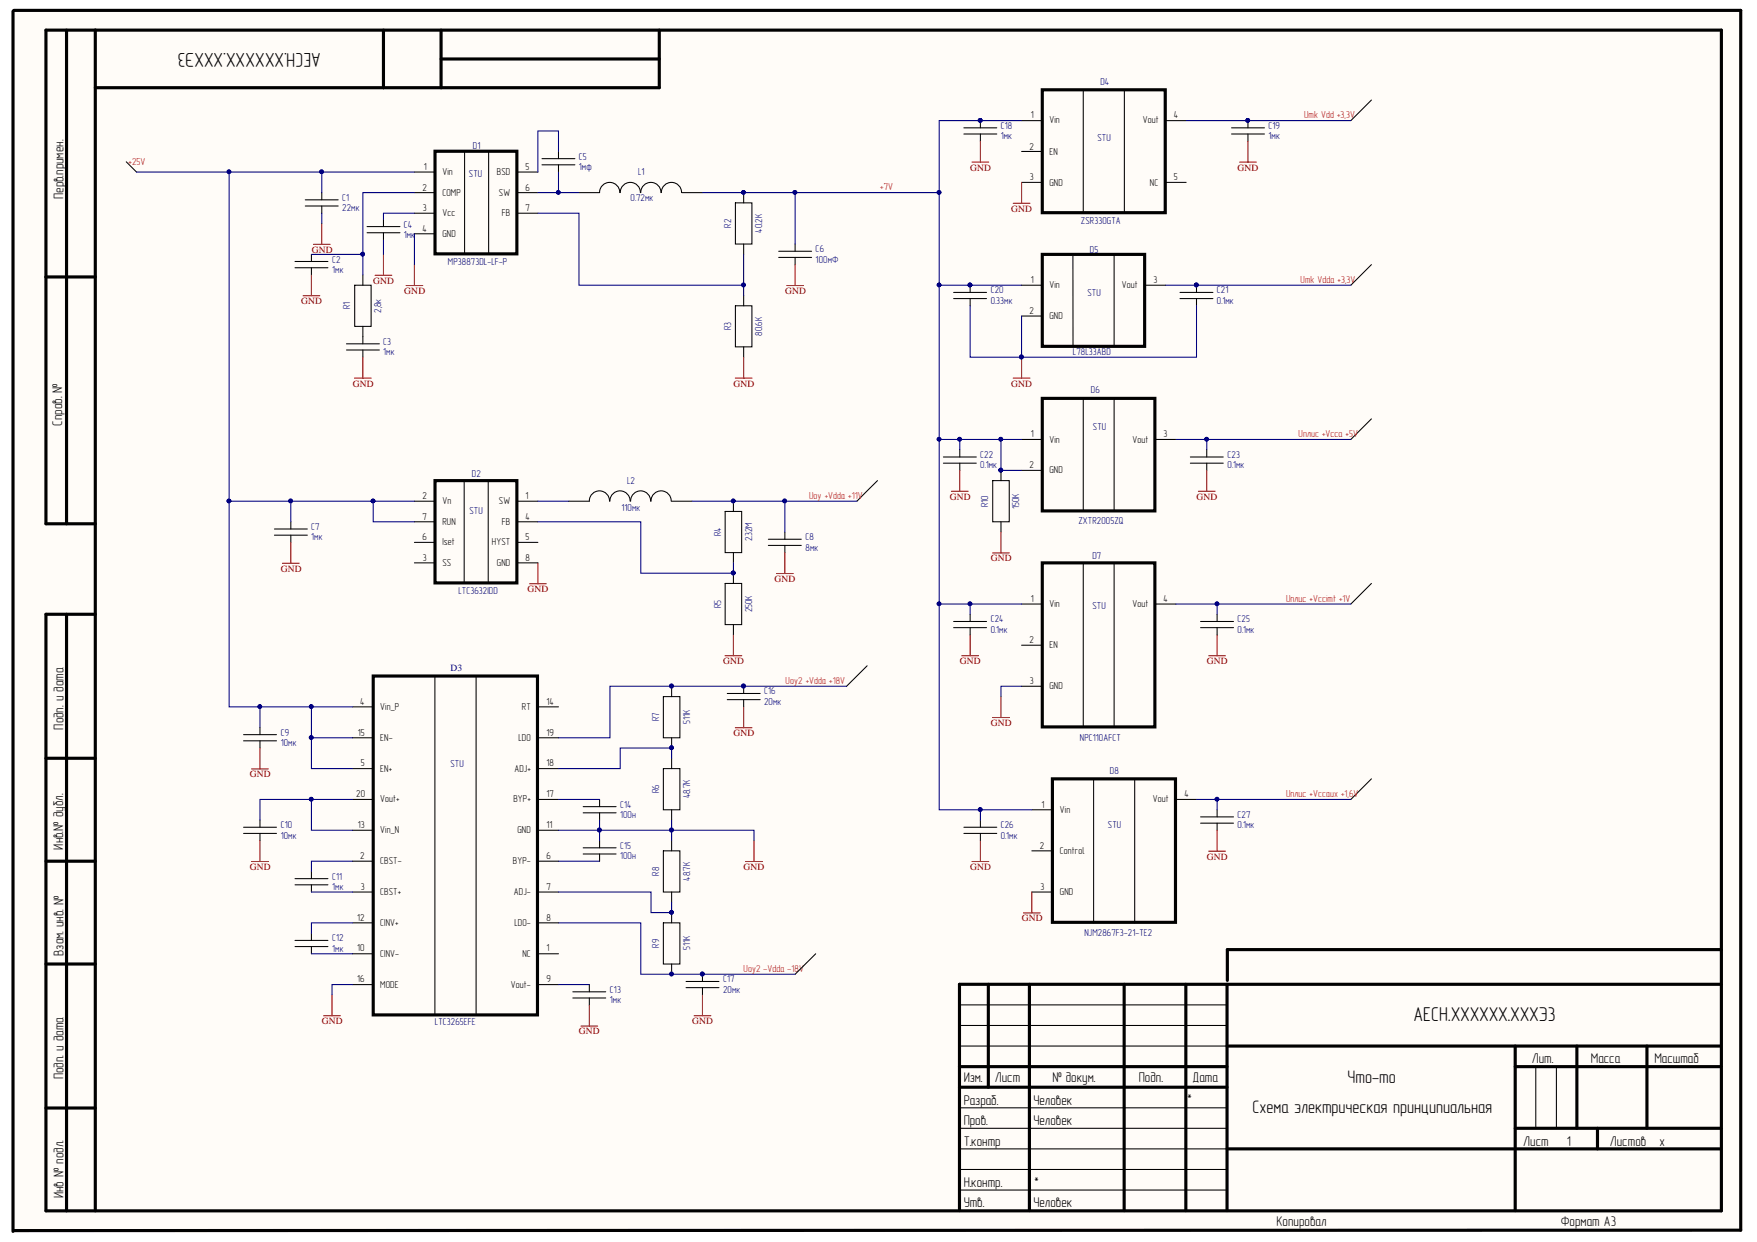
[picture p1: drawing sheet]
<svg xmlns="http://www.w3.org/2000/svg" width="297mm" height="210mm" viewBox="0 0 297 210" stroke-linecap="round" stroke-linejoin="round" font-family="sans-serif">
<defs><g id="words">
<g font-size="3.4">
<text x="54.2" y="9" transform="rotate(-180 54.2 9)">АЕСН.ХХХХХХ.ХХХЭ3</text>
<text x="239" y="172.6">АЕСН.ХХХХХХ.ХХХЭ3</text>
</g>
<g font-size="3">
<text x="227.8" y="183">Что-то</text>
<text x="211.8" y="188.2">Схема электрическая принципиальная</text>
</g>
<g font-size="2.4">
<text x="10.7" y="33.6" transform="rotate(-90 10.7 33.6)">Перв.примен.</text>
<text x="10.5" y="71.9" transform="rotate(-90 10.5 71.9)">Справ. №</text>
<text x="10.7" y="123.3" transform="rotate(-90 10.7 123.3)">Подп. и дата</text>
<text x="10.7" y="143.6" transform="rotate(-90 10.7 143.6)">Инв.№ дубл.</text>
<text x="10.7" y="161.5" transform="rotate(-90 10.7 161.5)">Взам. инв. №</text>
<text x="259" y="179.7">Лит.</text>
<text x="268.9" y="179.7">Масса</text>
<text x="279.7" y="179.7">Масштаб</text>
<text x="10.7" y="182.4" transform="rotate(-90 10.7 182.4)">Подп. и дата</text>
<text x="162.9" y="182.9">Изм.</text>
<text x="168.2" y="182.9">Лист</text>
<text x="177.9" y="182.9">№ докум.</text>
<text x="192.5" y="182.9">Подп.</text>
<text x="201.6" y="182.9">Дата</text>
<text x="162.9" y="190.2">Пров.</text>
<text x="162.9" y="186.7">Разраб.</text>
<text x="174.7" y="186.7">Человек</text>
<text x="174.7" y="190.2">Человек</text>
<text x="200.6" y="186.6">*</text>
<text x="162.9" y="193.7">Т.контр</text>
<text x="257.5" y="193.7">Лист</text>
<text x="264.9" y="193.7">1</text>
<text x="272.2" y="193.7">Листов</text>
<text x="280.5" y="193.7">x</text>
<text x="10.7" y="202.5" transform="rotate(-90 10.7 202.5)">Инв № подл.</text>
<text x="162.9" y="200.6">Н.контр.</text>
<text x="174.7" y="200.6">*</text>
<text x="162.9" y="204.1">Утв.</text>
<text x="174.7" y="204.1">Человек</text>
<text x="215.8" y="207.2">Копировал</text>
<text x="263.9" y="207.2">Формат А3</text>
</g>
<g font-size="1.7" fill="#000080">
<text x="186" y="14.4">D4</text>
<text x="169.2" y="23.5">1мк</text>
<text x="169.2" y="21.7">С18</text>
<text x="185.5" y="23.8">STU</text>
<text x="214.5" y="23.5">1мк</text>
<text x="214.5" y="21.7">С19</text>
<text x="79.3" y="29.9">STU</text>
<text x="79.9" y="25.1">D1</text>
<text x="97.9" y="28.7">1мф</text>
<text x="97.9" y="27">C5</text>
<text x="107.9" y="29.6">L1</text>
<text x="57.9" y="35.7">22мк</text>
<text x="57.9" y="33.9">C1</text>
<text x="106.6" y="33.9">0.72мк</text>
<text x="68.3" y="40.2">1мк</text>
<text x="68.3" y="38.5">C4</text>
<text x="123.6" y="38.5" transform="rotate(-90 123.6 38.5)">R2</text>
<text x="128.8" y="39.3" transform="rotate(-90 128.8 39.3)">40.2K</text>
<text x="182.7" y="37.8">ZSR330GTA</text>
<text x="56.2" y="46.1">1мк</text>
<text x="56.2" y="44.4">C2</text>
<text x="75.7" y="44.7">MP38873DL-LF-P</text>
<text x="137.9" y="44.4">100мФ</text>
<text x="137.9" y="42.6">C6</text>
<text x="184.3" y="42.7">D5</text>
<text x="59.2" y="52.2" transform="rotate(-90 59.2 52.2)">R1</text>
<text x="64.5" y="52.8" transform="rotate(-90 64.5 52.8)">2,8к</text>
<text x="167.5" y="51.3">0.33мк</text>
<text x="167.5" y="49.5">С20</text>
<text x="183.8" y="50">STU</text>
<text x="205.7" y="51.3">0.1мк</text>
<text x="205.7" y="49.5">С21</text>
<text x="64.8" y="58.2">C3</text>
<text x="123.6" y="55.8" transform="rotate(-90 123.6 55.8)">R3</text>
<text x="128.8" y="56.7" transform="rotate(-90 128.8 56.7)">80.6K</text>
<text x="64.8" y="60">1мк</text>
<text x="181.4" y="60">L78L33ABD</text>
<text x="184.4" y="66.4">D6</text>
<text x="165.7" y="77.3">С22</text>
<text x="184.8" y="72.7">STU</text>
<text x="207.5" y="77.3">С23</text>
<text x="79.8" y="80.6">D2</text>
<text x="106" y="81.7">L2</text>
<text x="165.7" y="79.1">0.1мк</text>
<text x="207.5" y="79.1">0.1мк</text>
<text x="52.6" y="89.5">С7</text>
<text x="79.4" y="86.9">STU</text>
<text x="105.1" y="86.4">110мк</text>
<text x="167.1" y="85.6" transform="rotate(-90 167.1 85.6)">R10</text>
<text x="172.3" y="86" transform="rotate(-90 172.3 86)">150K</text>
<text x="182.3" y="88.6">ZXTR2005ZQ</text>
<text x="52.6" y="91.3">1мк</text>
<text x="121.9" y="90.6" transform="rotate(-90 121.9 90.6)">R4</text>
<text x="127.2" y="91.5" transform="rotate(-90 127.2 91.5)">2.32М</text>
<text x="136.2" y="93.1">8мк</text>
<text x="136.2" y="91.3">С8</text>
<text x="184.7" y="94.5">D7</text>
<text x="77.5" y="100.3">LTC3632IDD</text>
<text x="121.9" y="102.7" transform="rotate(-90 121.9 102.7)">R5</text>
<text x="127.2" y="103.5" transform="rotate(-90 127.2 103.5)">250К</text>
<text x="167.5" y="106.9">0.1мк</text>
<text x="167.5" y="105.2">С24</text>
<text x="184.7" y="103">STU</text>
<text x="209.2" y="106.9">0.1мк</text>
<text x="209.2" y="105.2">С25</text>
<text x="129.2" y="119.1">20мк</text>
<text x="129.2" y="117.3">С16</text>
<text x="47.5" y="124.3">С9</text>
<text x="111.4" y="121.9" transform="rotate(-90 111.4 121.9)">R7</text>
<text x="116.7" y="122.4" transform="rotate(-90 116.7 122.4)">511К</text>
<text x="182.6" y="125.2">NPC110AFCT</text>
<text x="47.5" y="126.1">10мк</text>
<text x="76.1" y="129.6">STU</text>
<text x="187.6" y="130.9">D8</text>
<text x="104.8" y="136.5">С14</text>
<text x="111.4" y="134.1" transform="rotate(-90 111.4 134.1)">R6</text>
<text x="116.7" y="134.9" transform="rotate(-90 116.7 134.9)">48.7К</text>
<text x="47.5" y="141.8">10мк</text>
<text x="47.5" y="140">С10</text>
<text x="104.8" y="138.2">100н</text>
<text x="104.8" y="143.4">С15</text>
<text x="169.2" y="141.8">0.1мк</text>
<text x="169.2" y="140">С26</text>
<text x="187.3" y="139.9">STU</text>
<text x="209.2" y="140">0.1мк</text>
<text x="209.2" y="138.2">С27</text>
<text x="56.2" y="148.7">С11</text>
<text x="104.8" y="145.2">100н</text>
<text x="111.4" y="148" transform="rotate(-90 111.4 148)">R8</text>
<text x="116.7" y="148.9" transform="rotate(-90 116.7 148.9)">48.7K</text>
<text x="56.2" y="150.4">1мк</text>
<text x="56.2" y="160.9">1мк</text>
<text x="56.2" y="159.1">С12</text>
<text x="111.4" y="160.2" transform="rotate(-90 111.4 160.2)">R9</text>
<text x="116.7" y="160.6" transform="rotate(-90 116.7 160.6)">511К</text>
<text x="183.3" y="158.2">NJM2867F3-21-TE2</text>
<text x="103.1" y="167.8">С13</text>
<text x="122.2" y="167.8">20мк</text>
<text x="122.2" y="166">С17</text>
<text x="73.5" y="173.3">LTC3265EFE</text>
<text x="103.1" y="169.6">1мк</text>
</g>
<g font-size="1.7">
<text x="174.3" y="20">1</text>
<text x="177.4" y="20.9">Vin</text>
<text x="193.2" y="20.9">Vout</text>
<text x="198.5" y="20">4</text>
<text x="71.7" y="28.7">1</text>
<text x="74.8" y="29.6">Vin</text>
<text x="84" y="29.6">BSD</text>
<text x="88.8" y="28.7">5</text>
<text x="174" y="25.3">2</text>
<text x="177.4" y="26.1">EN</text>
<text x="71.4" y="32.2">2</text>
<text x="71.5" y="35.7">3</text>
<text x="74.8" y="33">COMP</text>
<text x="84.3" y="33">SW</text>
<text x="88.8" y="32.2">6</text>
<text x="88.8" y="35.7">7</text>
<text x="174.1" y="30.4">3</text>
<text x="177.4" y="31.4">GND</text>
<text x="194.4" y="31.4">NC</text>
<text x="198.5" y="30.4">5</text>
<text x="71.4" y="39.1">4</text>
<text x="74.8" y="36.5">Vcc</text>
<text x="74.8" y="40.1">GND</text>
<text x="84.9" y="36.5">FB</text>
<text x="174.3" y="47.8">1</text>
<text x="195" y="47.8">3</text>
<text x="174" y="53.1">2</text>
<text x="177.4" y="48.7">Vin</text>
<text x="177.4" y="53.9">GND</text>
<text x="189.7" y="48.7">Vout</text>
<text x="174.3" y="73.9">1</text>
<text x="177.4" y="74.8">Vin</text>
<text x="191.4" y="74.8">Vout</text>
<text x="196.7" y="73.9">3</text>
<text x="174" y="79.1">2</text>
<text x="177.4" y="80">GND</text>
<text x="71.4" y="84.4">2</text>
<text x="71.4" y="87.8">7</text>
<text x="74.8" y="85.2">Vn</text>
<text x="74.8" y="88.7">RUN</text>
<text x="84.3" y="85.2">SW</text>
<text x="84.9" y="88.7">FB</text>
<text x="88.8" y="84.4">1</text>
<text x="88.8" y="87.8">4</text>
<text x="71.4" y="91.3">6</text>
<text x="71.5" y="94.8">3</text>
<text x="74.8" y="92.1">Iset</text>
<text x="74.8" y="95.7">SS</text>
<text x="83.2" y="92.1">HYST</text>
<text x="84" y="95.7">GND</text>
<text x="88.8" y="91.3">5</text>
<text x="88.8" y="94.8">8</text>
<text x="174.3" y="101.7">1</text>
<text x="196.7" y="101.7">4</text>
<text x="177.4" y="102.6">Vin</text>
<text x="191.4" y="102.6">Vout</text>
<text x="174" y="108.7">2</text>
<text x="177.4" y="109.5">EN</text>
<text x="60.9" y="119.1">4</text>
<text x="64.3" y="119.9">Vin_P</text>
<text x="88.2" y="119.9">RT</text>
<text x="92.4" y="119.1">14</text>
<text x="174.1" y="115.6">3</text>
<text x="177.4" y="116.5">GND</text>
<text x="60.5" y="124.3">15</text>
<text x="64.3" y="125.2">EN-</text>
<text x="87.6" y="125.2">LDO</text>
<text x="92.4" y="124.3">19</text>
<text x="61" y="129.5">5</text>
<text x="64.3" y="130.4">EN+</text>
<text x="87" y="130.4">ADJ+</text>
<text x="92.4" y="129.5">18</text>
<text x="60.2" y="134.7">20</text>
<text x="64.3" y="135.6">Vout+</text>
<text x="86.8" y="135.6">BYP+</text>
<text x="92.4" y="134.7">17</text>
<text x="176.1" y="136.5">1</text>
<text x="179.2" y="137.4">Vin</text>
<text x="194.9" y="135.6">Vout</text>
<text x="200.2" y="134.7">4</text>
<text x="60.5" y="140">13</text>
<text x="64.3" y="140.8">Vin_N</text>
<text x="87.5" y="140.8">GND</text>
<text x="92.4" y="140">11</text>
<text x="175.8" y="143.4">2</text>
<text x="60.9" y="145.1">2</text>
<text x="64.3" y="146.1">CBST-</text>
<text x="86.7" y="146.1">BYP-</text>
<text x="92.4" y="145.1">6</text>
<text x="179.2" y="144.3">Control</text>
<text x="60.4" y="155.6">12</text>
<text x="61" y="150.4">3</text>
<text x="64.3" y="151.3">CBST+</text>
<text x="86.9" y="151.3">ADJ-</text>
<text x="92.4" y="150.4">7</text>
<text x="92.4" y="155.6">8</text>
<text x="175.9" y="150.4">3</text>
<text x="179.2" y="151.3">GND</text>
<text x="60.4" y="160.8">10</text>
<text x="64.3" y="156.5">CINV+</text>
<text x="64.3" y="161.7">CINV-</text>
<text x="87" y="156.5">LDO-</text>
<text x="88.3" y="161.7">NC</text>
<text x="92.4" y="160.8">1</text>
<text x="60.4" y="166">16</text>
<text x="64.3" y="166.9">MODE</text>
<text x="86.4" y="166.9">Vout-</text>
<text x="92.4" y="166">9</text>
</g>
<g font-size="1.7" fill="#f00">
<text x="220.5" y="19.9">Umk Vdd +3,3V</text>
<text x="21.7" y="27.9">+25V</text>
<text x="148.8" y="32.1">+7V</text>
<text x="219.9" y="47.8">Umk Vdda +3,3V</text>
<text x="219.5" y="73.9">Uплис +Vсса +5V</text>
<text x="136.8" y="84.3">Uoy +Vdda +11V</text>
<text x="217.4" y="101.7">Uплис +Vссimt +1V</text>
<text x="132.8" y="115.6">Uoy2 +Vdda +18V</text>
<text x="217.4" y="134.7">Uплис +Vссaux +1,6V</text>
<text x="125.7" y="164.2">Uoy2 -Vdda -18V</text>
</g>
<g font-size="1.6" fill="#800000">
<text x="164" y="28.8">GND</text>
<text x="209.2" y="28.8">GND</text>
<text x="171" y="35.8">GND</text>
<text x="52.7" y="42.7">GND</text>
<text x="63.1" y="47.9">GND</text>
<text x="50.9" y="51.4">GND</text>
<text x="68.4" y="49.7">GND</text>
<text x="132.7" y="49.7">GND</text>
<text x="59.6" y="65.3">GND</text>
<text x="124" y="65.3">GND</text>
<text x="171" y="65.3">GND</text>
<text x="160.6" y="84.4">GND</text>
<text x="202.3" y="84.4">GND</text>
<text x="167.5" y="94.8">GND</text>
<text x="47.5" y="96.6">GND</text>
<text x="89.2" y="100.1">GND</text>
<text x="131" y="98.3">GND</text>
<text x="122.2" y="112.3">GND</text>
<text x="162.3" y="112.3">GND</text>
<text x="204.1" y="112.3">GND</text>
<text x="124" y="124.4">GND</text>
<text x="167.5" y="122.7">GND</text>
<text x="42.2" y="131.4">GND</text>
<text x="42.2" y="147">GND</text>
<text x="125.7" y="147">GND</text>
<text x="164" y="147">GND</text>
<text x="204.1" y="145.3">GND</text>
<text x="172.8" y="155.7">GND</text>
<text x="54.4" y="173.1">GND</text>
<text x="117" y="173.1">GND</text>
<text x="97.9" y="174.8">GND</text>
</g>
<text font-size="1.6" fill="#000080" x="76.1" y="113.4">D3</text>
</g></defs>
<path d="M2.2 1.6h292.2v206.4h-292.2z" fill="#fffcf8"/>
<g fill="none" stroke="#000" stroke-width=".53">
<path d="M2.2 1.9v206.2M2.3 1.8h292v206.1l-292 .1M11.2 5.1v83.4M16.1 5.1v199.5M64.8 5.1v9.7M74.6 5.1v9.7M74.6 10h36.9M111.5 5.1v9.7h-95.4M176.2 15.2h20.8v20.7h-20.8zM73.5 25.6h13.9v17.3h-13.9zM7.8 46.8h8.3M176.2 43h17.3v15.5h-17.3z"/>
<path d="M176.2 67.3h19v19h-19zM16.1 88.5h-8.3v-83.4h283.2v199.5h-283.2v-100.8h8.3M73.5 81.2h13.9v17.3h-13.9zM176.2 95.1h19v27.8h-19zM11.2 103.8v100.8M63.1 114.3h27.8v57.2h-27.8zM7.8 128.2h8.3M177.9 131.6h20.8v24.3h-20.8zM7.8 145.5h8.3M7.8 162.9h8.3M167.1 166.4v17.3M174 166.4v38.2"/>
<path d="M190 166.4v38.2M200.5 166.4v38.2M207.4 166.4v38.2M207.4 176.8h83.5M256.2 176.8v27.8M266.6 176.8v13.9M278.4 176.8v13.9M290.9 166.4h-128.7v38.2M291 160.5h-83.5v5.2M7.8 187.3h8.3M162.2 183.7h45.2M162.2 180.3h45.2"/>
<path d="M207.4 194.2h83.5M256.2 190.7h34.7M256.2 180.3h34.7M270.1 190.7v3.5"/>
</g>
<g fill="none" stroke="#000" stroke-width=".18">
<path d="M183.1 15.2v20.8M190.1 15.2v20.8M231.9 16.9l-3.5 3.5M21.3 27.3l1.8 1.8M51.6 33.8h5.6M51.6 34.8h5.6M54.4 32.6v1.2M54.4 34.8v1.2M62.1 38.3h5.5M62.1 39.3h5.5M64.8 37.1v1.2M64.8 39.3v1.3"/>
<path d="M70.1 29.1h3.4M70.1 32.6h3.4M70.1 36h3.4M70.1 39.5h3.4M78.5 25.5v17.4M82.6 25.5v17.4M87.5 29.1h3.4M87.5 32.6h3.4M87.5 36h3.4M91.6 26.8h5.6M91.6 27.9h5.6M94.4 25.6v1.2"/>
<path d="M94.4 27.9v1.2M104.8 32.6a1.71 1.71 0 0 0-1.7-1.8 1.71 1.71 0 0 0-1.7 1.8h-3.5M108.3 32.6a1.7 1.7 0 0 0-1.7-1.8 1.7 1.7 0 0 0-1.7 1.8M111.7 32.6a1.71 1.71 0 0 0-1.7-1.8 1.71 1.71 0 0 0-1.7 1.8M115.2 32.6a1.71 1.71 0 0 0-1.7-1.8 1.71 1.71 0 0 0-1.7 1.8M115.3 32.6h3.5M124.3 34.3h2.8v6.9h-2.8zM125.7 32.6v1.7M163 21.6h5.5M163 22.6h5.5M165.7 20.4v1.2M165.7 22.6v1.3"/>
<path d="M172.7 20.4h3.5M172.7 25.6h3.5M172.7 30.8h3.5M197.1 20.4h3.4M197.1 30.8h3.4M208.2 21.6h5.6M208.2 22.6h5.6M211 20.4v1.2M211 22.6v1.3M49.9 44.2h5.5M49.9 45.3h5.5M52.6 43v1.2"/>
<path d="M52.6 45.3v1.2M58.6 58.1h5.5M58.6 59.2h5.5M60 48.2h2.7v7h-2.7zM61.3 46.5v1.7M61.3 55.2v2.9M61.3 59.2v1.2M124.3 51.7h2.8v6.9h-2.8zM125.7 41.2v1.8M125.7 49.9v1.8M125.7 58.6v1.8M131.6 42.5h5.6"/>
<path d="M131.6 43.5h5.6M134.4 41.2v1.3M134.4 43.5v1.2M161.2 49.4h5.6M161.2 50.5h5.6M164 48.2v1.2M164 50.5v1.2M172.7 48.2h3.5M172.7 53.4h3.5M181.4 43.2v15.4M188.4 43v15.6M193.6 48.2h3.5"/>
<path d="M199.5 49.4h5.6M199.5 50.5h5.6M202.3 48.2v1.2M202.3 50.5v1.2M231.9 44.7l-3.5 3.5M159.5 77.2h5.6M159.5 78.3h5.6M162.3 76v1.2M162.3 78.3v1.2M169.2 79.5v1.7M172.7 74.3h3.5M172.7 79.5h3.5"/>
<path d="M183.1 67.3v19.1M188.4 67.3v19.1M195.3 74.3h3.5M201.2 77.2h5.6M201.2 78.3h5.6M204 76v1.2M204 78.3v1.2M231.9 70.8l-3.5 3.5M46.4 89.4h5.6M46.4 90.4h5.6M49.2 88.2v1.2M49.2 90.4v1.3"/>
<path d="M70.1 84.7h3.4M70.1 88.2h3.4M70.1 91.7h3.4M70.1 95.1h3.4M78.5 81.5v16.9M82.5 81.5v16.9M87.5 84.7h3.4M87.5 88.2h3.4M87.5 91.7h3.4M87.5 95.1h3.4M103 84.7a1.71 1.71 0 0 0-1.7-1.7 1.71 1.71 0 0 0-1.7 1.7h-3.4M106.5 84.7a1.71 1.71 0 0 0-1.7-1.7 1.71 1.71 0 0 0-1.7 1.7"/>
<path d="M110 84.7a1.69 1.69 0 0 0-1.7-1.7 1.69 1.69 0 0 0-1.7 1.7M113.5 84.7a1.71 1.71 0 0 0-1.7-1.7 1.71 1.71 0 0 0-1.7 1.7M113.5 84.7h3.5M122.6 86.4h2.8v7h-2.8zM122.6 98.6h2.8v7h-2.8zM124 84.7v1.7M124 93.4v1.7M124 96.9v1.7M129.9 91.1h5.6M129.9 92.2h5.6M132.7 89.9v1.2M132.7 92.2v1.2"/>
<path d="M148.3 81.2l-3.4 3.5M167.8 81.2h2.8v7h-2.8zM169.2 88.2v1.7M183.1 95.1v27.8M188.4 95.1v27.8M231.9 98.6l-3.5 3.5M59.6 119.5h3.5M73.5 114.3v57.3M80.5 114.3v57.3M90.9 119.5h3.5M112.1 117.7h2.8v7h-2.8zM113.5 116v1.7"/>
<path d="M122.9 117.2h5.6M122.9 118.2h5.6M124 105.6v1.7M125.7 116v1.2M125.7 118.2v1.3M146.6 112.5l-3.5 3.5M161.2 105h5.6M161.2 106.1h5.6M164 103.8v1.2M164 106.1v1.2M172.7 102.1h3.5M172.7 109h3.5"/>
<path d="M172.7 116h3.5M195.3 102.1h3.5M203 105h5.5M203 106.1h5.5M205.8 103.8v1.2M205.8 106.1v1.2M41.2 124.2h5.5M41.2 125.2h5.5M41.2 139.8h5.5M44 122.9v1.3M44 125.2v1.2M44 138.6v1.2"/>
<path d="M59.6 124.7h3.5M59.6 129.9h3.5M59.6 135.1h3.5M90.9 124.7h3.5M90.9 129.9h3.5M90.9 135.1h3.5M98.6 136.3h5.6M98.6 137.4h5.6M101.4 135.1v1.2M101.4 137.4v1.2M112.1 129.9h2.8v7h-2.8zM113.5 124.7v1.7"/>
<path d="M113.5 128.2v1.7M113.5 136.9v1.7M163 139.8h5.5M165.7 138.6v1.2M174.4 136.9h3.5M184.9 131.6v24.4M191.8 131.6v24.4M198.8 135.1h3.5M203 138.1h5.5M203 139.1h5.5M205.8 136.9v1.2M205.8 139.1v1.2"/>
<path d="M231.9 131.6l-3.5 3.5M41.2 140.8h5.5M44 140.8v1.3M49.9 148.5h5.5M49.9 149.5h5.5M49.9 158.9h5.5M49.9 160h5.5M52.6 147.3v1.2M52.6 149.5v1.3M52.6 157.7v1.2M52.6 160v1.2M59.6 140.3h3.5"/>
<path d="M59.6 145.5h3.5M59.6 150.8h3.5M59.6 156h3.5M90.9 140.3h3.5M90.9 145.5h3.5M90.9 150.8h3.5M90.9 156h3.5M98.6 143.3h5.6M98.6 144.3h5.6M101.4 142.1v1.2M101.4 144.3v1.2M112.1 143.8h2.8v7h-2.8z"/>
<path d="M112.1 156h2.8v6.9h-2.8zM113.5 142.1v1.7M113.5 150.8v1.7M113.5 154.2v1.8M163 140.8h5.5M165.7 140.8v1.3M174.4 150.8h3.5M174.4 143.8h3.5M59.6 161.2h3.5M59.6 166.4h3.5M90.9 161.2h3.5M90.9 166.4h3.5"/>
<path d="M96.8 167.6h5.6M96.8 168.7h5.6M99.6 166.4v1.2M99.6 168.7v1.2M113.5 162.9v1.8M116 165.9h5.6M116 166.9h5.6M118.8 164.7v1.2M118.8 166.9v1.2M137.9 161.2l-3.5 3.5M162.2 176.8h45.2M162.2 173.3h45.2"/>
<path d="M162.2 169.8h45.2M162.2 197.6h45.2M162.2 194.2h45.2M162.2 190.7h45.2M162.2 187.2h45.2M259.6 180.3v10.4M263.1 180.3v10.4M162.2 201.1h45.2"/>
</g>
<g fill="none" stroke="#800000" stroke-width=".18">
<path d="M54.4 37.8v3.5M164.3 27.4h2.9M165.7 23.9v3.5M171.3 34.4h2.8M172.7 30.8v3.6M209.6 27.4h2.8M211 23.9v3.5M51.2 50h2.9M52.6 46.5v3.5M53 41.3h2.8M63.4 46.5h2.8M64.8 43v3.5"/>
<path d="M68.6 48.3h2.9M70.1 44.7v3.6M133 48.3h2.8M134.4 44.7v3.6M59.9 63.9h2.9M61.3 60.4v3.5M124.3 63.9h2.8M125.7 60.4v3.5M162.3 79.5v3.5M171.3 63.9h2.8M172.7 60.4v3.5M204 79.5v3.5"/>
<path d="M47.8 95.2h2.8M49.2 91.7v3.5M89.5 98.7h2.9M90.9 95.1v3.6M131.3 96.9h2.8M132.7 93.4v3.5M160.8 83h2.9M167.8 93.4h2.8M169.2 89.9v3.5M202.6 83h2.8M122.6 110.8h2.8M124 107.3v3.5"/>
<path d="M125.7 119.5v3.5M162.6 110.8h2.8M164 107.3v3.5M169.2 117.7v3.6M204.3 110.8h2.9M205.8 107.3v3.5M42.5 130h2.9M44 126.4v3.6M124.3 123h2.8M167.8 121.3h2.8M42.5 145.6h2.9M44 142.1v3.5"/>
<path d="M126.1 145.6h2.8M127.5 142.1v3.5M164.3 145.6h2.9M165.7 142.1v3.5M173 154.3h2.9M174.4 150.8v3.5M204.3 143.9h2.9M205.8 140.3v3.6M54.7 171.7h2.8M56.1 168.1v3.6M98.2 173.4h2.8M99.6 169.9v3.5"/>
<path d="M117.3 171.7h2.9M118.8 168.1v3.6"/>
</g>
<g fill="#000080" stroke="#000080" stroke-width=".17">
<circle cx="125.7" cy="32.5" r=".31"/>
<circle cx="124" cy="84.7" r=".31"/>
<circle cx="124" cy="96.8" r=".31"/>
<circle cx="113.5" cy="126.4" r=".31"/>
<circle cx="113.5" cy="115.9" r=".31"/>
<circle cx="113.5" cy="164.6" r=".31"/>
<circle cx="113.5" cy="154.2" r=".31"/>
<circle cx="125.7" cy="115.9" r=".31"/>
<circle cx="118.7" cy="164.6" r=".31"/>
<circle cx="165.7" cy="20.3" r=".31"/>
<circle cx="210.9" cy="20.3" r=".31"/>
<circle cx="164" cy="48.2" r=".31"/>
<circle cx="202.3" cy="48.2" r=".31"/>
<circle cx="172.7" cy="60.3" r=".31"/>
<circle cx="169.2" cy="79.5" r=".31"/>
<circle cx="61.3" cy="42.9" r=".31"/>
<circle cx="54.4" cy="29" r=".31"/>
<circle cx="94.4" cy="32.5" r=".31"/>
<circle cx="134.4" cy="32.5" r=".31"/>
<circle cx="125.7" cy="48.2" r=".31"/>
<circle cx="49.1" cy="84.7" r=".31"/>
<circle cx="63.1" cy="84.7" r=".31"/>
<circle cx="132.7" cy="84.7" r=".31"/>
<circle cx="52.6" cy="124.6" r=".31"/>
<circle cx="43.9" cy="119.4" r=".31"/>
<circle cx="52.6" cy="135.1" r=".31"/>
<circle cx="101.3" cy="140.3" r=".31"/>
<circle cx="113.5" cy="140.3" r=".31"/>
<circle cx="158.8" cy="32.5" r=".31"/>
<circle cx="158.8" cy="48.2" r=".31"/>
<circle cx="162.2" cy="74.2" r=".31"/>
<circle cx="169.2" cy="74.2" r=".31"/>
<circle cx="204" cy="74.2" r=".31"/>
<circle cx="164" cy="102" r=".31"/>
<circle cx="205.7" cy="102" r=".31"/>
<circle cx="165.7" cy="136.8" r=".31"/>
<circle cx="205.7" cy="135.1" r=".31"/>
<circle cx="38.7" cy="29" r=".31"/>
<circle cx="38.7" cy="84.7" r=".31"/>
<circle cx="52.6" cy="119.4" r=".31"/>
<circle cx="158.8" cy="74.2" r=".31"/>
<circle cx="158.8" cy="102" r=".31"/>
</g>
<g fill="none" stroke="#000080" stroke-width=".18">
<path d="M23.1 29.1h47M38.7 29.1v90.4h20.9M54.4 29.1v3.5M54.4 36v1.8M70.1 32.6h-8.8v13.9M70.1 36h-5.3v1.1M70.1 39.5v5.2M90.9 36h7v12.2h27.8M90.9 32.6h7M94.4 25.6v-3.5h-3.5v7M94.4 29.1v3.5M118.8 32.6h15.6v8.6"/>
<path d="M158.8 32.6v104.3h15.6M172.7 20.4h-13.9v12.2h-24.4M200.5 20.4h27.9M52.6 43h8.7M64.8 40.6v2.4M125.7 43v6.9M158.8 48.2h13.9M164 51.7v8.7h38.3v-8.7M172.7 53.4v7M197.1 48.2h31.3M158.8 74.3h13.9M162.3 74.3v1.7"/>
<path d="M169.2 74.3v5.2h3.5M198.8 74.3h29.6M204 74.3v1.7M38.7 84.7h31.4M49.2 84.7v3.5M63.1 84.7v3.5h7M90.9 88.2h17.4v8.7h15.7v-1.8M90.9 84.7h5.3M117 84.7h27.9M132.7 84.7v5.2M44 119.5v3.4M52.6 119.5v10.4h7"/>
<path d="M143.1 116h-40v8.7h-8.7M158.8 102.1h13.9M164 102.1v1.7M172.7 116h-3.5v1.7M198.8 102.1h29.6M205.8 102.1v1.7M52.6 135.1v5.2h7M52.6 124.7h7M59.6 135.1h-15.6v3.5M94.4 135.1h7M101.4 138.6v3.5M113.5 128.2v-1.8h-8.7v3.5h-10.4"/>
<path d="M113.5 138.6v1.7h-19.1M165.7 136.9v1.7M202.3 135.1h26.1M205.8 135.1v1.8M52.6 150.8h7M59.6 145.5h-7v1.8M59.6 156h-7v1.7M94.4 156h13.9v8.7h26.1M94.4 150.8h15.7v3.4h3.4v-1.7M94.4 145.5h7M113.5 142.1v-1.8h14v1.8M52.6 161.2h7"/>
<path d="M59.6 166.4h-3.5v1.7M94.4 166.4h5.2"/>
</g>
<use href="#words"/>
</svg>
